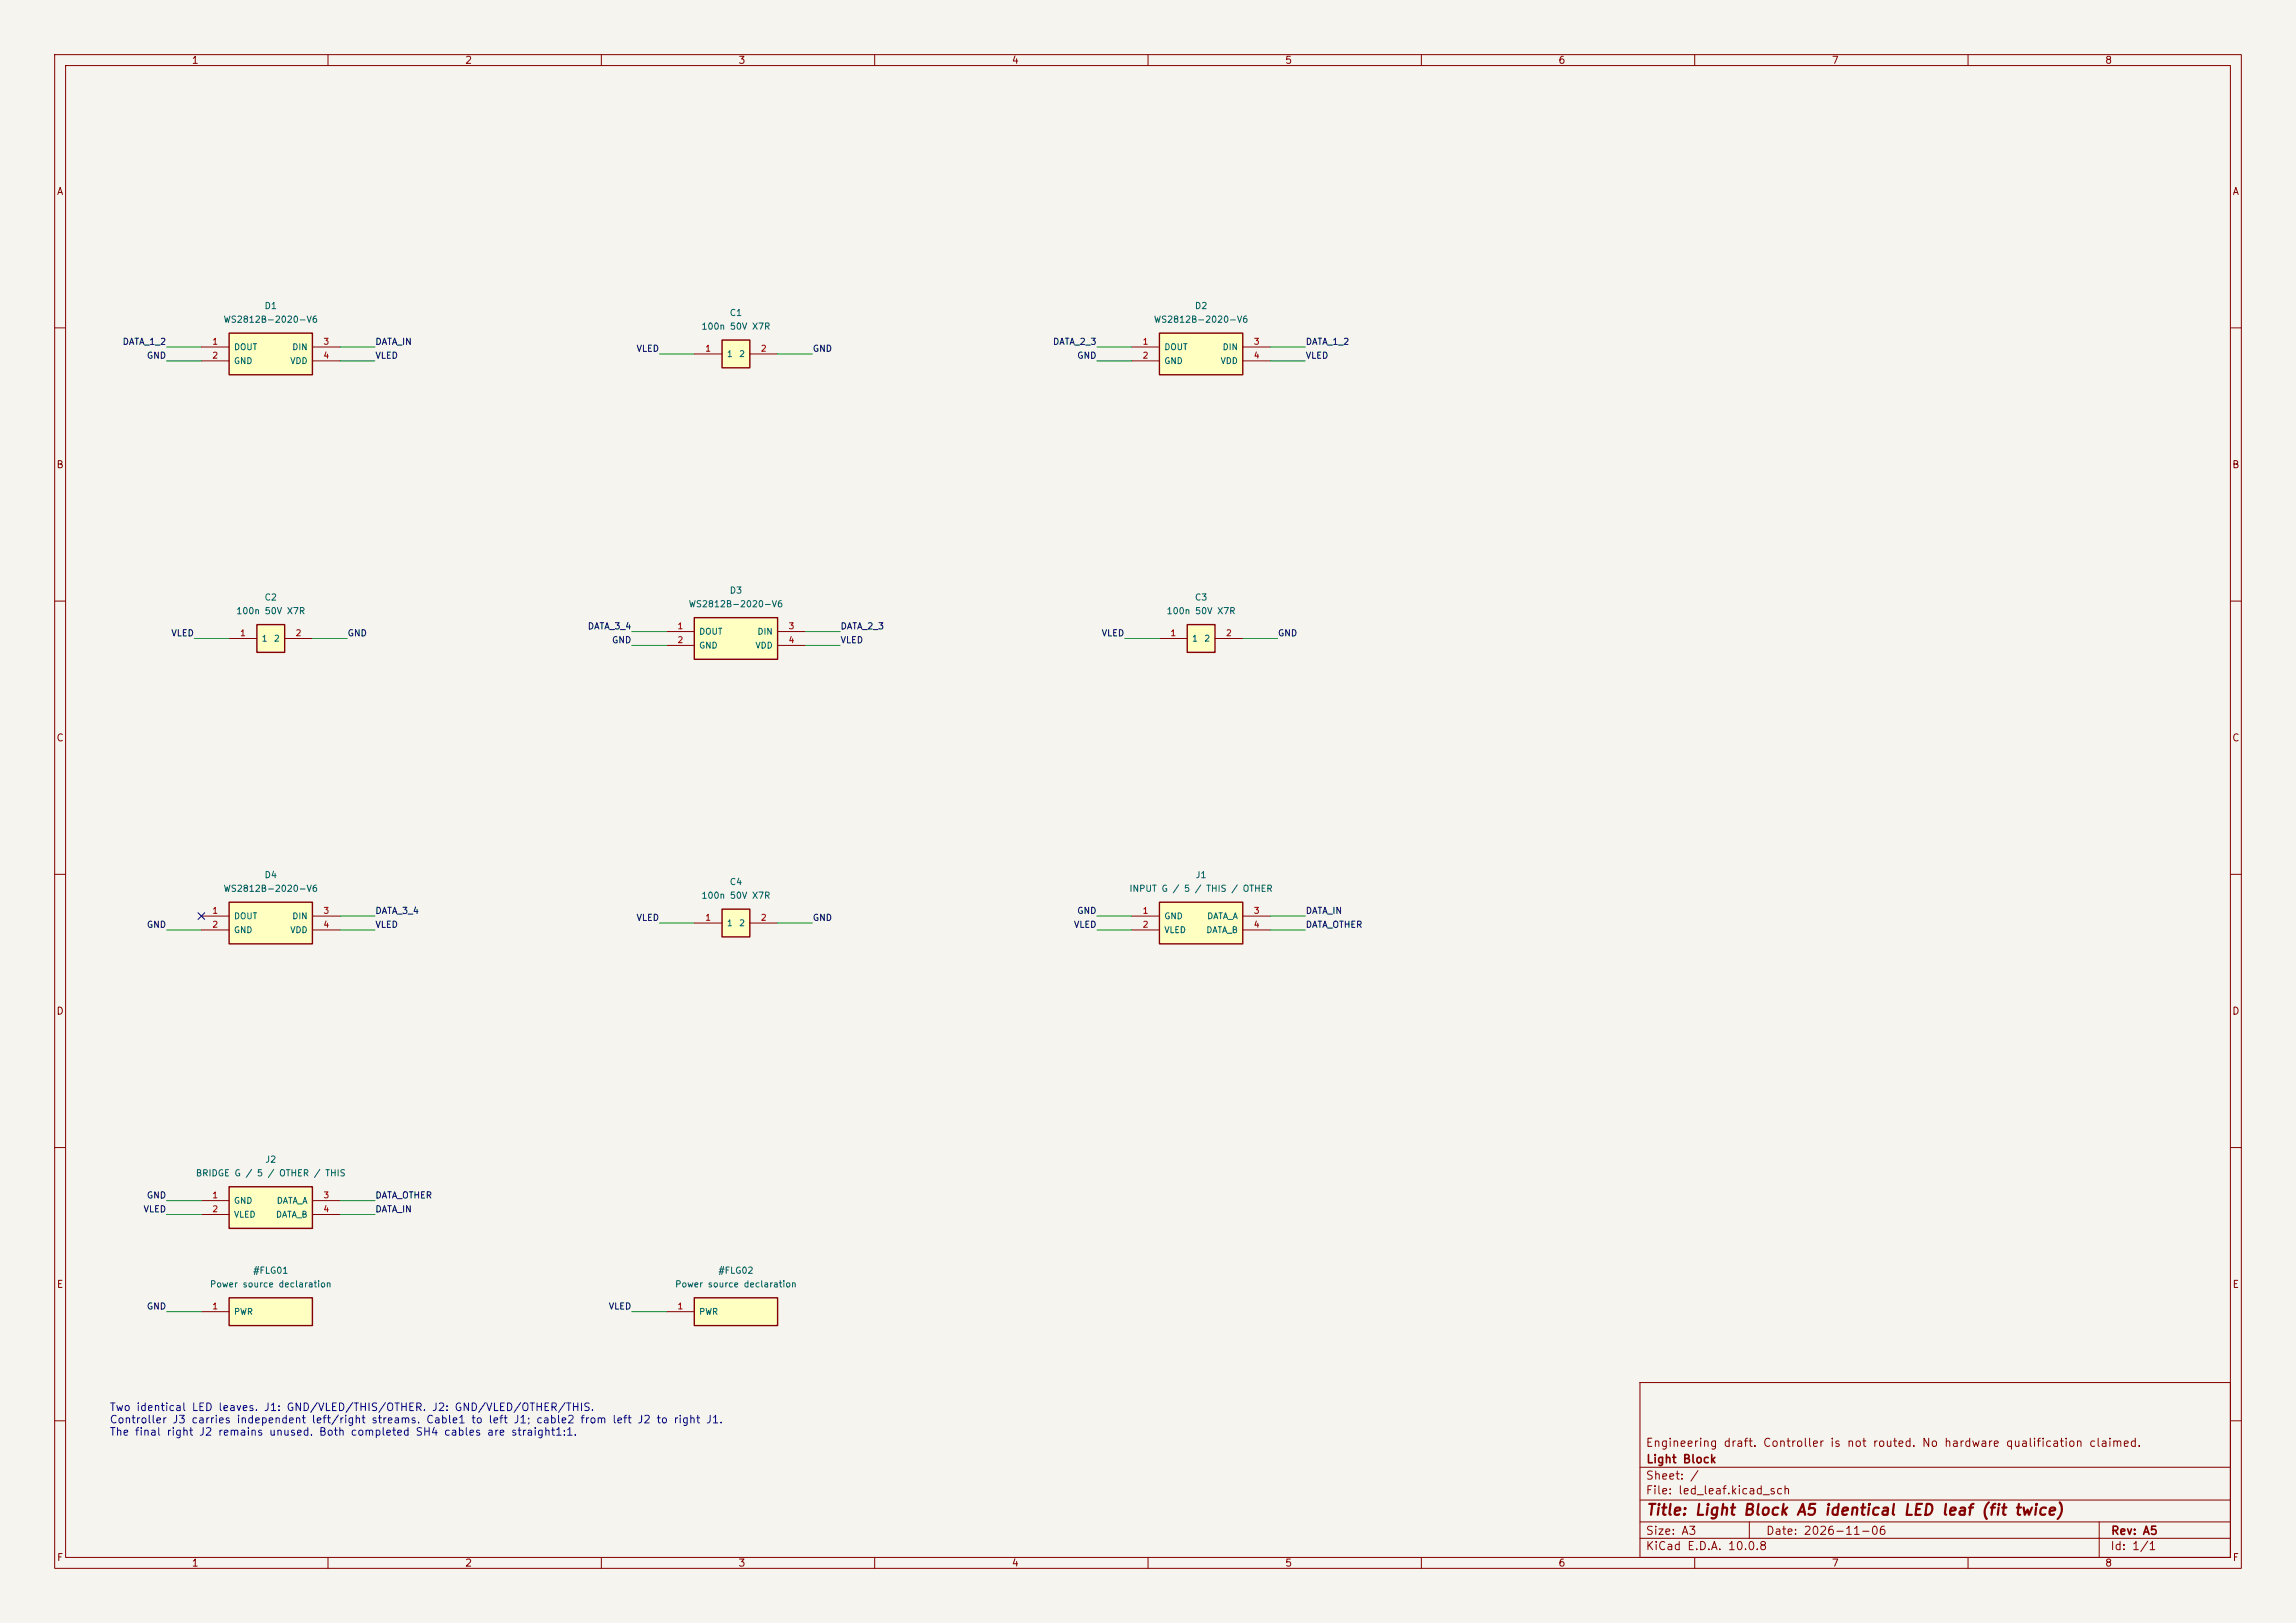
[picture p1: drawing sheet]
<svg xmlns="http://www.w3.org/2000/svg" width="420mm" height="297mm" viewBox="0 0 420 297" stroke-linecap="round" stroke-linejoin="round" font-family="sans-serif">
<defs><g id="words">
<text font-size="2" fill="#840000" x="301" y="277.8">Title: Light Block A5 identical LED leaf (fit twice)</text>
<g font-size="1.5" fill="#840000">
<text x="300.9" y="265.1">Engineering draft. Controller is not routed. No hardware qualification claimed.</text>
<text x="301" y="268.1">Light Block</text>
<text x="300.9" y="273.8">File: led_leaf.kicad_sch</text>
<text x="300.9" y="271.1">Sheet: /</text>
<text x="300.9" y="281.2">Size: A3</text>
<text x="322.9" y="281.2">Date: 2026-11-06</text>
<text x="386" y="281.2">Rev: A5</text>
<text x="300.9" y="284">KiCad E.D.A. 10.0.8</text>
<text x="385.9" y="284">Id: 1/1</text>
</g>
<g font-size="1.4" fill="#0000c2">
<text x="20" y="258.6">Two identical LED leaves. J1: GND/VLED/THIS/OTHER. J2: GND/VLED/OTHER/THIS.</text>
<text x="20" y="260.8">Controller J3 carries independent left/right streams. Cable1 to left J1; cable2 from left J2 to right J1.</text>
<text x="20" y="263.1">The final right J2 remains unused. Both completed SH4 cables are straight1:1.</text>
</g>
<g font-size="1.3" fill="#840000">
<text x="35" y="12">1</text>
<text x="85" y="12">2</text>
<text x="135" y="12">3</text>
<text x="185" y="12">4</text>
<text x="235" y="12">5</text>
<text x="285" y="12">6</text>
<text x="335" y="12">7</text>
<text x="385" y="12">8</text>
<text x="10.3" y="36">A</text>
<text x="408.3" y="36">A</text>
<text x="10.2" y="86">B</text>
<text x="408.2" y="86">B</text>
<text x="10.2" y="136">C</text>
<text x="408.2" y="136">C</text>
<text x="10.2" y="186">D</text>
<text x="408.2" y="186">D</text>
<text x="10.3" y="236">E</text>
<text x="408.3" y="236">E</text>
<text x="10.3" y="286">F</text>
<text x="35" y="287">1</text>
<text x="85" y="287">2</text>
<text x="135" y="287">3</text>
<text x="185" y="287">4</text>
<text x="235" y="287">5</text>
<text x="285" y="287">6</text>
<text x="335" y="287">7</text>
<text x="385" y="287">8</text>
<text x="408.3" y="286">F</text>
</g>
<g font-size="1.2" fill="#006464">
<text x="40.8" y="59.3">WS2812B-2020-V6</text>
<text x="48.3" y="56.8">D1</text>
<text x="133.4" y="58.1">C1</text>
<text x="211" y="59.3">WS2812B-2020-V6</text>
<text x="218.5" y="56.8">D2</text>
<text x="128.2" y="60.6">100n 50V X7R</text>
<text x="43.1" y="112.7">100n 50V X7R</text>
<text x="48.3" y="110.2">C2</text>
<text x="125.9" y="111.4">WS2812B-2020-V6</text>
<text x="133.4" y="108.9">D3</text>
<text x="213.3" y="112.7">100n 50V X7R</text>
<text x="218.5" y="110.2">C3</text>
<text x="48.3" y="161">D4</text>
<text x="218.6" y="161">J1</text>
<text x="40.8" y="163.5">WS2812B-2020-V6</text>
<text x="128.2" y="164.7">100n 50V X7R</text>
<text x="133.4" y="162.2">C4</text>
<text x="206.5" y="163.5">INPUT G / 5 / THIS / OTHER</text>
<text x="35.7" y="215.5">BRIDGE G / 5 / OTHER / THIS</text>
<text x="48.4" y="213">J2</text>
<text x="46.2" y="233.4">#FLG01</text>
<text x="131.3" y="233.4">#FLG02</text>
<text x="38.3" y="235.9">Power source declaration</text>
<text x="123.4" y="235.9">Power source declaration</text>
</g>
<g font-size="1.2" fill="#0f0f0f">
<text x="22.3" y="63.4">DATA_1_2</text>
<text x="26.8" y="65.9">GND</text>
<text x="68.6" y="63.4">DATA_IN</text>
<text x="68.6" y="65.9">VLED</text>
<text x="116.3" y="64.7">VLED</text>
<text x="148.6" y="64.7">GND</text>
<text x="192.5" y="63.4">DATA_2_3</text>
<text x="196.9" y="65.9">GND</text>
<text x="238.7" y="63.4">DATA_1_2</text>
<text x="238.7" y="65.9">VLED</text>
<text x="31.2" y="116.7">VLED</text>
<text x="63.5" y="116.7">GND</text>
<text x="107.4" y="115.5">DATA_3_4</text>
<text x="111.8" y="118">GND</text>
<text x="153.7" y="115.5">DATA_2_3</text>
<text x="153.7" y="118">VLED</text>
<text x="201.4" y="116.7">VLED</text>
<text x="233.7" y="116.7">GND</text>
<text x="68.6" y="167.5">DATA_3_4</text>
<text x="196.9" y="167.5">GND</text>
<text x="238.7" y="167.5">DATA_IN</text>
<text x="26.8" y="170.1">GND</text>
<text x="68.6" y="170.1">VLED</text>
<text x="116.3" y="168.8">VLED</text>
<text x="148.6" y="168.8">GND</text>
<text x="196.3" y="170.1">VLED</text>
<text x="238.7" y="170.1">DATA_OTHER</text>
<text x="26.8" y="219.6">GND</text>
<text x="68.6" y="219.6">DATA_OTHER</text>
<text x="26.2" y="222.1">VLED</text>
<text x="68.6" y="222.1">DATA_IN</text>
<text x="26.8" y="239.9">GND</text>
<text x="111.2" y="239.9">VLED</text>
</g>
<g font-size="1.1" fill="#a90000">
<text x="38.7" y="63.3">1</text>
<text x="38.7" y="65.9">2</text>
<text x="59.1" y="63.3">3</text>
<text x="59.1" y="65.9">4</text>
<text x="128.9" y="64.6">1</text>
<text x="139.1" y="64.6">2</text>
<text x="208.9" y="63.3">1</text>
<text x="208.9" y="65.9">2</text>
<text x="229.2" y="63.3">3</text>
<text x="229.2" y="65.9">4</text>
<text x="43.8" y="116.7">1</text>
<text x="54" y="116.7">2</text>
<text x="123.8" y="115.4">1</text>
<text x="123.8" y="117.9">2</text>
<text x="144.1" y="115.4">3</text>
<text x="144.1" y="117.9">4</text>
<text x="214" y="116.7">1</text>
<text x="224.2" y="116.7">2</text>
<text x="38.7" y="167.5">1</text>
<text x="59.1" y="167.5">3</text>
<text x="208.9" y="167.5">1</text>
<text x="229.2" y="167.5">3</text>
<text x="38.7" y="170">2</text>
<text x="59.1" y="170">4</text>
<text x="128.9" y="168.7">1</text>
<text x="139.1" y="168.7">2</text>
<text x="208.9" y="170">2</text>
<text x="229.2" y="170">4</text>
<text x="38.7" y="219.5">1</text>
<text x="59.1" y="219.5">3</text>
<text x="38.7" y="222.1">2</text>
<text x="59.1" y="222.1">4</text>
<text x="38.7" y="239.9">1</text>
<text x="123.8" y="239.9">1</text>
</g>
<g font-size="1.1" fill="#006464">
<text x="42.7" y="64.3">DOUT</text>
<text x="53.4" y="64.3">DIN</text>
<text x="132.9" y="65.6">1</text>
<text x="135.1" y="65.6">2</text>
<text x="212.9" y="64.3">DOUT</text>
<text x="223.5" y="64.3">DIN</text>
<text x="42.7" y="66.9">GND</text>
<text x="53" y="66.9">VDD</text>
<text x="212.9" y="66.9">GND</text>
<text x="223.2" y="66.9">VDD</text>
<text x="47.8" y="117.7">1</text>
<text x="50" y="117.7">2</text>
<text x="127.8" y="116.4">DOUT</text>
<text x="127.8" y="118.9">GND</text>
<text x="138.1" y="118.9">VDD</text>
<text x="138.5" y="116.4">DIN</text>
<text x="218" y="117.7">1</text>
<text x="220.2" y="117.7">2</text>
<text x="42.7" y="168.5">DOUT</text>
<text x="42.7" y="171">GND</text>
<text x="53" y="171">VDD</text>
<text x="53.4" y="168.5">DIN</text>
<text x="132.9" y="169.7">1</text>
<text x="135.1" y="169.7">2</text>
<text x="212.9" y="168.5">GND</text>
<text x="212.9" y="171">VLED</text>
<text x="220.6" y="171">DATA_B</text>
<text x="220.7" y="168.5">DATA_A</text>
<text x="42.7" y="220.5">GND</text>
<text x="50.5" y="220.5">DATA_A</text>
<text x="42.7" y="223.1">VLED</text>
<text x="50.4" y="223.1">DATA_B</text>
<text x="42.7" y="240.9">PWR</text>
<text x="127.8" y="240.9">PWR</text>
</g>
</g></defs>
<path d="M0 0h420v297h-420z" fill="#f5f4ef" stroke="#f5f4ef" stroke-width=".18"/>
<g fill="none" stroke="#840000" stroke-width=".18">
<path d="M10 10h400v277h-400zM12 12h396v273h-396zM60 10v2M110 10v2M160 10v2M210 10v2M260 10v2M310 10v2M360 10v2M10 60h2M408 60h2M10 110h2"/>
<path d="M408 110h2M10 160h2M408 160h2M10 210h2M408 210h2M300 253h108v32h-108zM10 260h2M300 278.5h108M300 274.5h108M300 268.5h108M320 278.5v3M384 278.5v6.5"/>
<path d="M408 260h2M60 285v2M110 285v2M160 285v2M210 285v2M260 285v2M300 281.5h108M310 285v2M360 285v2"/>
</g>
<path d="M132.1 62.2h5.1v5.1h-5.1z" fill="#ffffc2"/>
<path d="M132.1 62.2h5.1v5.1h-5.1z" fill="none" stroke="#840000" stroke-width=".25"/>
<path d="M127 64.8h5.1M137.2 64.8h5" fill="none" stroke="#840000" stroke-width=".18"/>
<path d="M212.1 61h15.2v7.6h-15.2z" fill="#ffffc2"/>
<path d="M212.1 61h15.2v7.6h-15.2z" fill="none" stroke="#840000" stroke-width=".25"/>
<path d="M207 63.5h5.1M207 66h5.1M227.3 63.5h5.1M227.3 66h5.1" fill="none" stroke="#840000" stroke-width=".18"/>
<path d="M217.2 114.3h5v5.1h-5z" fill="#ffffc2"/>
<path d="M217.2 114.3h5v5.1h-5z" fill="none" stroke="#840000" stroke-width=".25"/>
<path d="M212.1 116.8h5.1M222.2 116.8h5.1" fill="none" stroke="#840000" stroke-width=".18"/>
<path d="M41.9 217.2h15.2v7.6h-15.2z" fill="#ffffc2"/>
<path d="M41.9 217.2h15.2v7.6h-15.2z" fill="none" stroke="#840000" stroke-width=".25"/>
<path d="M36.8 219.7h5.1M57.1 219.7h5.1M36.8 222.2h5.1M57.1 222.2h5.1" fill="none" stroke="#840000" stroke-width=".18"/>
<path d="M212.1 165.1h15.2v7.6h-15.2z" fill="#ffffc2"/>
<path d="M212.1 165.1h15.2v7.6h-15.2z" fill="none" stroke="#840000" stroke-width=".25"/>
<path d="M207 167.6h5.1M207 170.2h5.1M227.3 167.6h5.1M227.3 170.2h5.1" fill="none" stroke="#840000" stroke-width=".18"/>
<path d="M41.9 61h15.2v7.6h-15.2z" fill="#ffffc2"/>
<path d="M41.9 61h15.2v7.6h-15.2z" fill="none" stroke="#840000" stroke-width=".25"/>
<path d="M36.8 63.5h5.1M36.8 66h5.1M57.1 63.5h5.1M57.1 66h5.1" fill="none" stroke="#840000" stroke-width=".18"/>
<path d="M41.9 165.1h15.2v7.6h-15.2z" fill="#ffffc2"/>
<path d="M41.9 165.1h15.2v7.6h-15.2z" fill="none" stroke="#840000" stroke-width=".25"/>
<path d="M36.8 167.6h5.1M36.8 170.2h5.1M57.1 167.6h5.1M57.1 170.2h5.1" fill="none" stroke="#840000" stroke-width=".18"/>
<path d="M127 237.5h15.2v5.1h-15.2z" fill="#ffffc2"/>
<path d="M127 237.5h15.2v5.1h-15.2z" fill="none" stroke="#840000" stroke-width=".25"/>
<path d="M121.9 240h5.1" fill="none" stroke="#840000" stroke-width=".18"/>
<path d="M47 114.3h5.1v5.1h-5.1z" fill="#ffffc2"/>
<path d="M47 114.3h5.1v5.1h-5.1z" fill="none" stroke="#840000" stroke-width=".25"/>
<path d="M41.9 116.8h5.1M52.1 116.8h5" fill="none" stroke="#840000" stroke-width=".18"/>
<path d="M132.1 166.4h5.1v5.1h-5.1z" fill="#ffffc2"/>
<path d="M132.1 166.4h5.1v5.1h-5.1z" fill="none" stroke="#840000" stroke-width=".25"/>
<path d="M127 168.9h5.1M137.2 168.9h5" fill="none" stroke="#840000" stroke-width=".18"/>
<path d="M41.9 237.5h15.2v5.1h-15.2z" fill="#ffffc2"/>
<path d="M41.9 237.5h15.2v5.1h-15.2z" fill="none" stroke="#840000" stroke-width=".25"/>
<path d="M36.8 240h5.1" fill="none" stroke="#840000" stroke-width=".18"/>
<path d="M127 113h15.2v7.7h-15.2z" fill="#ffffc2"/>
<path d="M127 113h15.2v7.7h-15.2z" fill="none" stroke="#840000" stroke-width=".25"/>
<path d="M121.9 115.6h5.1M121.9 118.1h5.1M142.2 115.6h5.1M142.2 118.1h5.1" fill="none" stroke="#840000" stroke-width=".18"/>
<g fill="none" stroke="#009600" stroke-width=".18">
<path d="M30.5 63.5h6.3M30.5 66h6.3M62.2 63.5h6.4M62.2 66h6.4M120.6 64.8h6.4M142.2 64.8h6.4M200.7 63.5h6.3M200.7 66h6.3M232.4 63.5h6.4M232.4 66h6.4M35.6 116.8h6.3M57.1 116.8h6.4"/>
<path d="M115.6 115.6h6.3M115.6 118.1h6.3M147.3 115.6h6.4M147.3 118.1h6.4M205.7 116.8h6.4M227.3 116.8h6.4M30.5 170.2h6.3M62.2 170.2h6.4M62.2 167.6h6.4M120.6 168.9h6.4M142.2 168.9h6.4M200.7 170.2h6.3"/>
<path d="M200.7 167.6h6.3M232.4 170.2h6.4M232.4 167.6h6.4M30.5 219.7h6.3M62.2 219.7h6.4M30.5 222.2h6.3M62.2 222.2h6.4M30.5 240h6.3M115.6 240h6.3"/>
</g>
<path d="M36.2 167l1.2 1.2M37.4 167l-1.2 1.2" fill="none" stroke="#000084" stroke-width=".18"/>
<use href="#words"/>
</svg>
